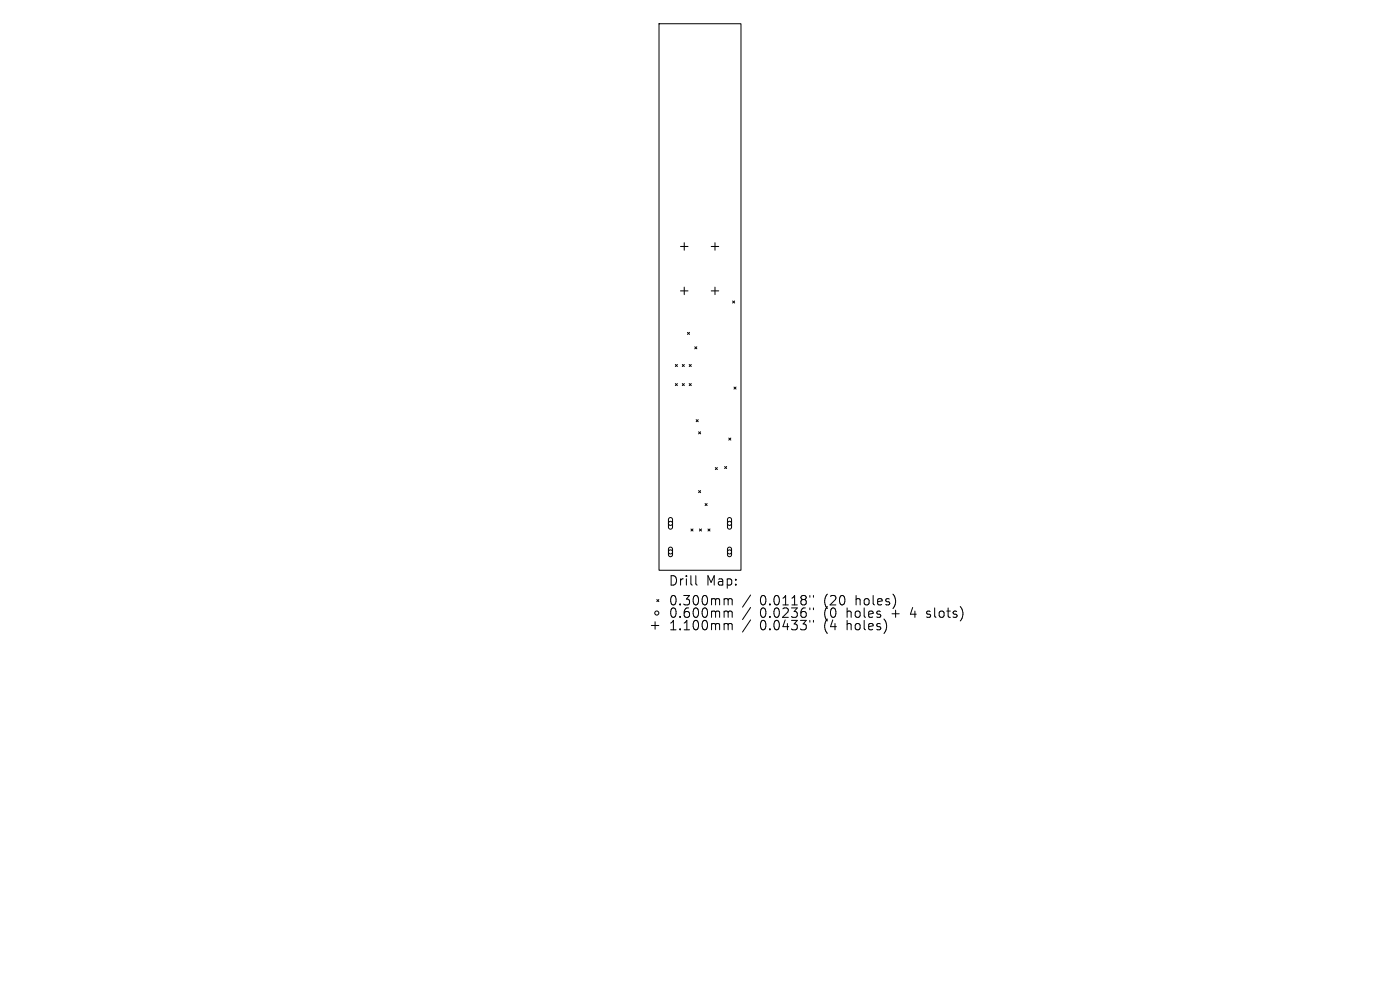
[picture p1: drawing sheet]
<svg xmlns="http://www.w3.org/2000/svg" width="297mm" height="210mm" viewBox="0 0 297 210" stroke-linecap="round" stroke-linejoin="round" font-family="sans-serif">
<defs><g id="words">
<g font-size="2.8">
<text x="141.8" y="124.5">Drill</text>
<text x="149.8" y="124.5">Map:</text>
<text x="141.8" y="128.7">0.300mm</text>
<text x="141.8" y="131.3">0.600mm</text>
<text x="161.2" y="128.7">0.0118&quot;</text>
<text x="161.2" y="131.3">0.0236&quot;</text>
<text x="174.9" y="128.7">(20</text>
<text x="174.9" y="131.3">(0</text>
<text x="179.9" y="131.3">holes</text>
<text x="181.8" y="128.7">holes)</text>
<text x="189.6" y="131.3">+</text>
<text x="193.8" y="131.3">4</text>
<text x="197.5" y="131.3">slots)</text>
<text x="141.8" y="134">1.100mm</text>
<text x="161.2" y="134">0.0433&quot;</text>
<text x="174.9" y="134">(4</text>
<text x="179.9" y="134">holes)</text>
</g>
</g></defs>
<g fill="none" stroke="#000" stroke-width=".21">
<path d="M139.8 5h17.4v116h-17.4zM144.4 52.3h1.6M145.2 51.5v1.6M150.9 52.3h1.6M151.7 51.5v1.6M143.3 77.3l.4 .5M143.7 77.3l-.4 .5M144.4 61.7h1.6M144.7 77.3l.5 .5M145.2 60.9v1.6M145.2 77.3l-.5 .5M145.8 70.5l.5 .4"/>
<path d="M146.2 77.3l.4 .5M146.3 70.5l-.5 .4M146.6 77.3l-.4 .5M147.4 73.6l.4 .4M147.8 73.6l-.4 .4M150.9 61.7h1.6M151.7 60.9v1.6M155.4 63.8l.5 .5M155.9 63.8l-.5 .5M143.3 81.4l.4 .4M143.7 81.4l-.4 .4M144.7 81.4l.5 .4"/>
<path d="M145.2 81.4l-.5 .4M146.2 81.4l.4 .4M146.6 81.4l-.4 .4M147.7 89l.4 .5M148.1 89l-.4 .5M148.2 91.6l.4 .4M148.6 91.6l-.4 .4M151.8 99.2l.4 .4M152.2 99.2l-.4 .4M153.7 99l.5 .4M154.2 99l-.5 .4M154.6 92.9l.4 .5"/>
<path d="M155 92.9l-.4 .5M155.7 82.1l.4 .4M156.1 82.1l-.4 .4M141.9 109.9l.5-.1 .3 .3v1.8l-.4 .3h-.3l-.2-.3v-1.7zM141.9 116.2l.5-.1 .3 .3v1.3l-.4 .4-.3-.1-.2-.3zM146.6 112.2l.4 .4M147 112.2l-.4 .4M148.2 104.1l.4 .4M148.4 112.2l.4 .4M148.6 104.1l-.4 .4M148.8 112.2l-.4 .4M149.6 106.8l.4 .5"/>
<path d="M150 106.8l-.4 .5M150.2 112.2l.4 .4M150.6 112.2l-.4 .4M154.5 109.9l.4-.1 .3 .3v1.8l-.4 .3h-.3l-.2-.3v-1.7zM154.5 116.2l.4-.1 .3 .3v1.3l-.4 .4-.3-.1-.2-.3zM138.2 132.7h1.6M139 131.9v1.6M139.3 127.2l.5 .4M139.8 127.2l-.5 .4M147.6 122.1v1.7l.3 .3M153.9 127h.3l.3 .3M153.9 129.6h.3l.3 .3"/>
<path d="M153.9 132.3h.3l.3 .3M154.5 127.3l.3-.3 .4 .1 .1 1.2M154.5 127.3v1M154.5 129.9v1.1M154.5 132.6v1M154.5 129.9l.3-.3 .4 .1 .1 1.3M154.5 132.6l.3-.3 .4 .1 .1 1.2M159.2 126.2l-1.7 2.6M159.2 128.9l-1.7 2.5M159.2 131.5l-1.7 2.6M171.8 126.3v.4M171.8 129v.3"/>
<path d="M171.8 131.6v.4M172.6 126.3v.4M172.6 129v.3M172.6 131.6v.4M196.6 130.9l.2 .1M196.7 129.7v.5"/>
<circle cx="142.2" cy="117.1" r=".43"/>
<circle cx="142.2" cy="111" r=".43"/>
<circle cx="154.8" cy="117.1" r=".43"/>
<circle cx="154.8" cy="111" r=".43"/>
<circle cx="139.3" cy="130" r=".43"/>
</g>
<use href="#words"/>
</svg>
